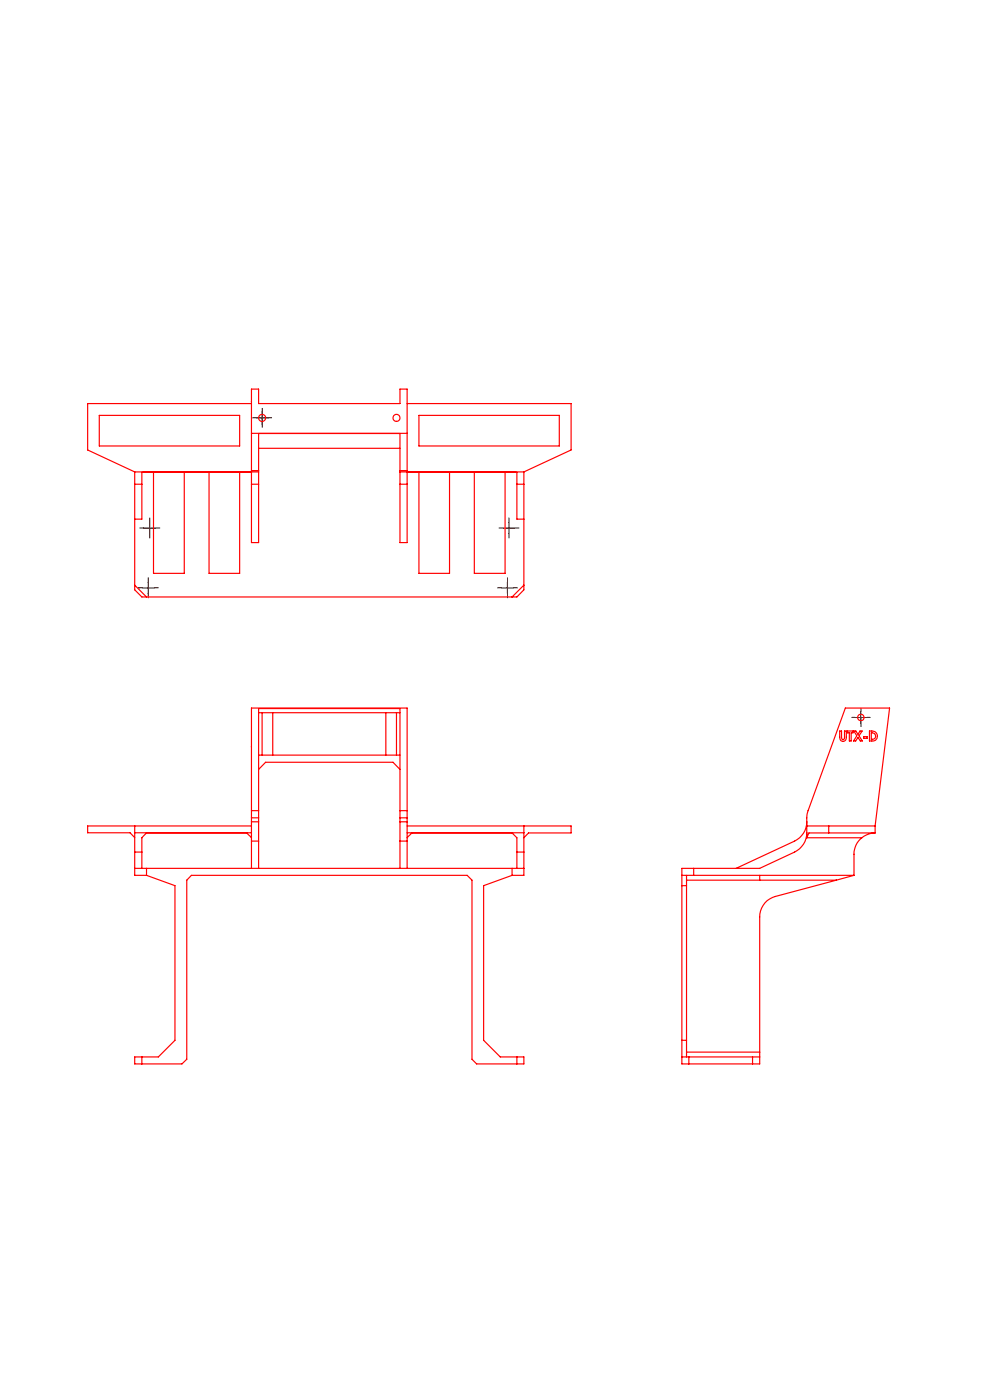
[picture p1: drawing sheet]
<svg xmlns="http://www.w3.org/2000/svg" width="210mm" height="297mm" viewBox="0 0 210 297" stroke-linecap="round" stroke-linejoin="round" font-family="sans-serif">
<g fill="none" stroke="#000" stroke-width=".21" stroke-dasharray="15.2 1.3 1.3 1.3">
<path d="M54.4 88.6h-.8M55.6 87.4v-.8M55.6 89.9v.7M56.9 88.6h.7M30.5 112h-.9M31.8 110.8v-.9M31.8 113.3v.8M33 112h.9M106.7 112h-.9M108 110.8v-.9M108 113.3v.8M109.2 112h.9"/>
<path d="M30.2 124.7h-.9M31.5 123.5v-.9M31.5 126v.8M32.7 124.7h.9M106.4 124.7h-.9M107.7 123.5v-.9M107.7 126v.8M108.9 124.7h.9M181.4 152.2h-.7M182.6 150.9v-.6M182.6 153.4v.7M183.9 152.2h.7"/>
</g>
<path d="M54.4 88.6h2.5M55.6 87.4v2.5M30.5 112h2.5M31.8 110.8v2.5M106.7 112h2.5M107.9 110.8v2.5M30.2 124.7h2.5M31.4 123.5v2.5M106.4 124.7h2.5M107.6 123.5v2.5M181.4 152.2h2.5M182.6 151v2.5" fill="none" stroke="#000" stroke-width=".21"/>
<g fill="none" stroke="#f00" stroke-width=".25">
<path d="M21.1 88.1h29.7v6.5h-29.7zM53.3 85.2h.1M53.3 99.8v2.9M53.3 99.8v-17.3h1.6v3.1h29.9v-3.1h1.6v17.3M53.3 85.6h-34.7v9.9l10 4.6M53.3 91.9h33.1M53.3 99.8h1.6M54.9 99.8v.3M54.9 92v7.8M54.9 95.1h29.9M84.8 99.8v.3M84.8 92v7.8"/>
<path d="M84.8 99.8h1.6M86.4 99.8v2.9M86.4 85.6h34.7v9.9l-10 4.6M88.9 88.1h29.7v6.5h-29.7zM28.6 100.1v2.6M28.6 102.7v22.4l1.5 1.5h79.5l1.5-1.5v-22.4M28.6 100.1h26.3M28.6 102.7h1.5M30.1 102.7v7.4h-1.5M31.1 100.1l-1 .1v2.5M32.6 100.1v21.5h6.5v-21.5M44.3 100.1v21.5h6.5v-21.5"/>
<path d="M52.4 100.1l.9 .1M53.3 102.7v12.4h1.6v-12.4M53.3 102.7h1.6M54.9 100.1v2.6M84.8 100.1v2.6M84.8 102.7v12.4h1.6v-12.4M84.8 100.1h26.3M84.8 102.7h1.6M87.3 100.1l-.9 .1M88.9 100.1v21.5h6.5v-21.5M100.6 100.1v21.5h6.5v-21.5M108.6 100.1l1 .1v2.5"/>
<path d="M109.6 102.7v7.4h1.5M109.6 102.7h1.5M111.1 100.1v2.6M28.6 124.1l2.5 2.5M111.1 124.1l-2.5 2.5M53.3 158.4h.1M54.9 151.2h29.9M55.6 151.2v9M57.9 151.2v9M81.8 151.2v9M84.1 151.2v9M178.1 155.1h.4v1.4a.34 .34 0 0 0 .3 .4 .34 .34 0 0 0 .3-.5v-1.3h.4v1.2a.73 .73 0 0 1-.7 1 .73 .73 0 0 1-.7-1z"/>
<path d="M179.8 155.1h1.1v.4h-.3v1.7h-.4v-1.7h-.4zM181.1 155.1h.4l.5 .7 .4-.7h.5l-.7 1 .7 1.1h-.4l-.5-.7-.5 .7h-.5l.8-1.1zM183.2 156.3h.7v.3h-.7zM184.4 155.1a1.19 1.19 0 0 1 1.5 .4 1.19 1.19 0 0 1-.2 1.6l-1.3 .1zM184.8 155.5a.72 .72 0 0 1 .9 .7 .72 .72 0 0 1-.9 .6zM28.6 176.7v4.1M28.6 175.2v1.5M28.6 176.7h24.7M53.3 174.3v4.1M53.3 177.7l-.9-1h-21.3l-.4 .4a1.27 1.27 0 0 0-.6 1.6v2.1M53.3 172v1.5M53.3 178.4h1.6"/>
<path d="M53.3 172v-21.8h33.1v21.8M53.3 173.5v.8M53.3 178.4v5.8M53.3 174.3h1.6M53.3 175.2h-34.7v1.5h9l1 1M53.3 173.5h1.6M53.3 172h1.6M54.9 174.3v4.1M54.9 172v1.5M54.9 172v-21.7h29.9v21.7M54.9 173.5v.8M54.9 178.4v5.8"/>
<path d="M54.9 163.2l1.4-1.5h27.1l1.4 1.5M54.9 160.2h29.9M84.8 174.3v4.1M84.8 172v1.5M84.8 173.5v.8M84.8 178.4v5.8M84.8 178.4h1.6M84.8 174.3h1.6M84.8 173.5h1.6M84.8 172h1.6M86.4 174.3v4.1M86.4 177.7l.9-1h21.3l.4 .4a1.24 1.24 0 0 1 .6 1.6v2.1"/>
<path d="M86.4 172v1.5M86.4 173.5v.8M86.4 178.4v5.8M86.4 175.2h34.7v1.5h-9l-1 1M86.4 176.7h24.7M111.1 176.7v4.1M111.1 175.2v1.5M171.1 176.7a4.5 4.5 0 0 1-2.5 4.1l-7.5 3.4h-16.5v41.5h16.5v-31.2a4.5 4.5 0 0 1 3.4-4.3l12.9-3.5M171.1 174.3a4.5 4.5 0 0 1-2.5 4.1l-12.5 5.8M171.1 175.2h14.5M171.1 177.7h11.7M175.8 175.2v1.5"/>
<path d="M182.8 177.7a4.4 4.4 0 0 0-1.6 3.5v4.5M185.6 176.7a4.6 4.6 0 0 0-2.8 1M185.6 175.2l3.1-25h-9.4l-8 22-.2 1.1v4.4M185.6 176.7h-14l-.5 1M185.6 175.2v1.5M28.6 184.2h82.5M28.6 180.8v4.9h2.5M28.6 180.8h1.5M30.1 180.8v3.4M31.1 185.7l6 2.2v32.8l-3.5 3.5h-5v1.5h10l1-1v-38l1-1h58.5l1 1v38l1 1h10v-1.5h-5l-3.5-3.5v-32.8l6-2.2M31.1 184.2v1.5M108.6 184.2v1.5"/>
<path d="M109.6 180.8v3.4M109.6 180.8h1.5M111.1 180.8v4.9h-2.5M144.6 185.7h36.6M144.6 187.9h1M145.6 185.7v38.5M145.6 186.7h31.8M147.1 184.2v1.5M161.1 185.7v1M181.2 185.7l-3.8 1M30.1 224.2v1.5M109.6 224.2v1.5"/>
<path d="M144.6 224.2h16.5M144.6 220.7h1M145.6 223.2h15.5M146.1 224.2v1.5M159.6 224.2v1.5"/>
<circle cx="55.6" cy="88.6" r=".76"/>
<circle cx="84.1" cy="88.6" r=".74"/>
<circle cx="182.6" cy="152.2" r=".69"/>
</g>
</svg>
